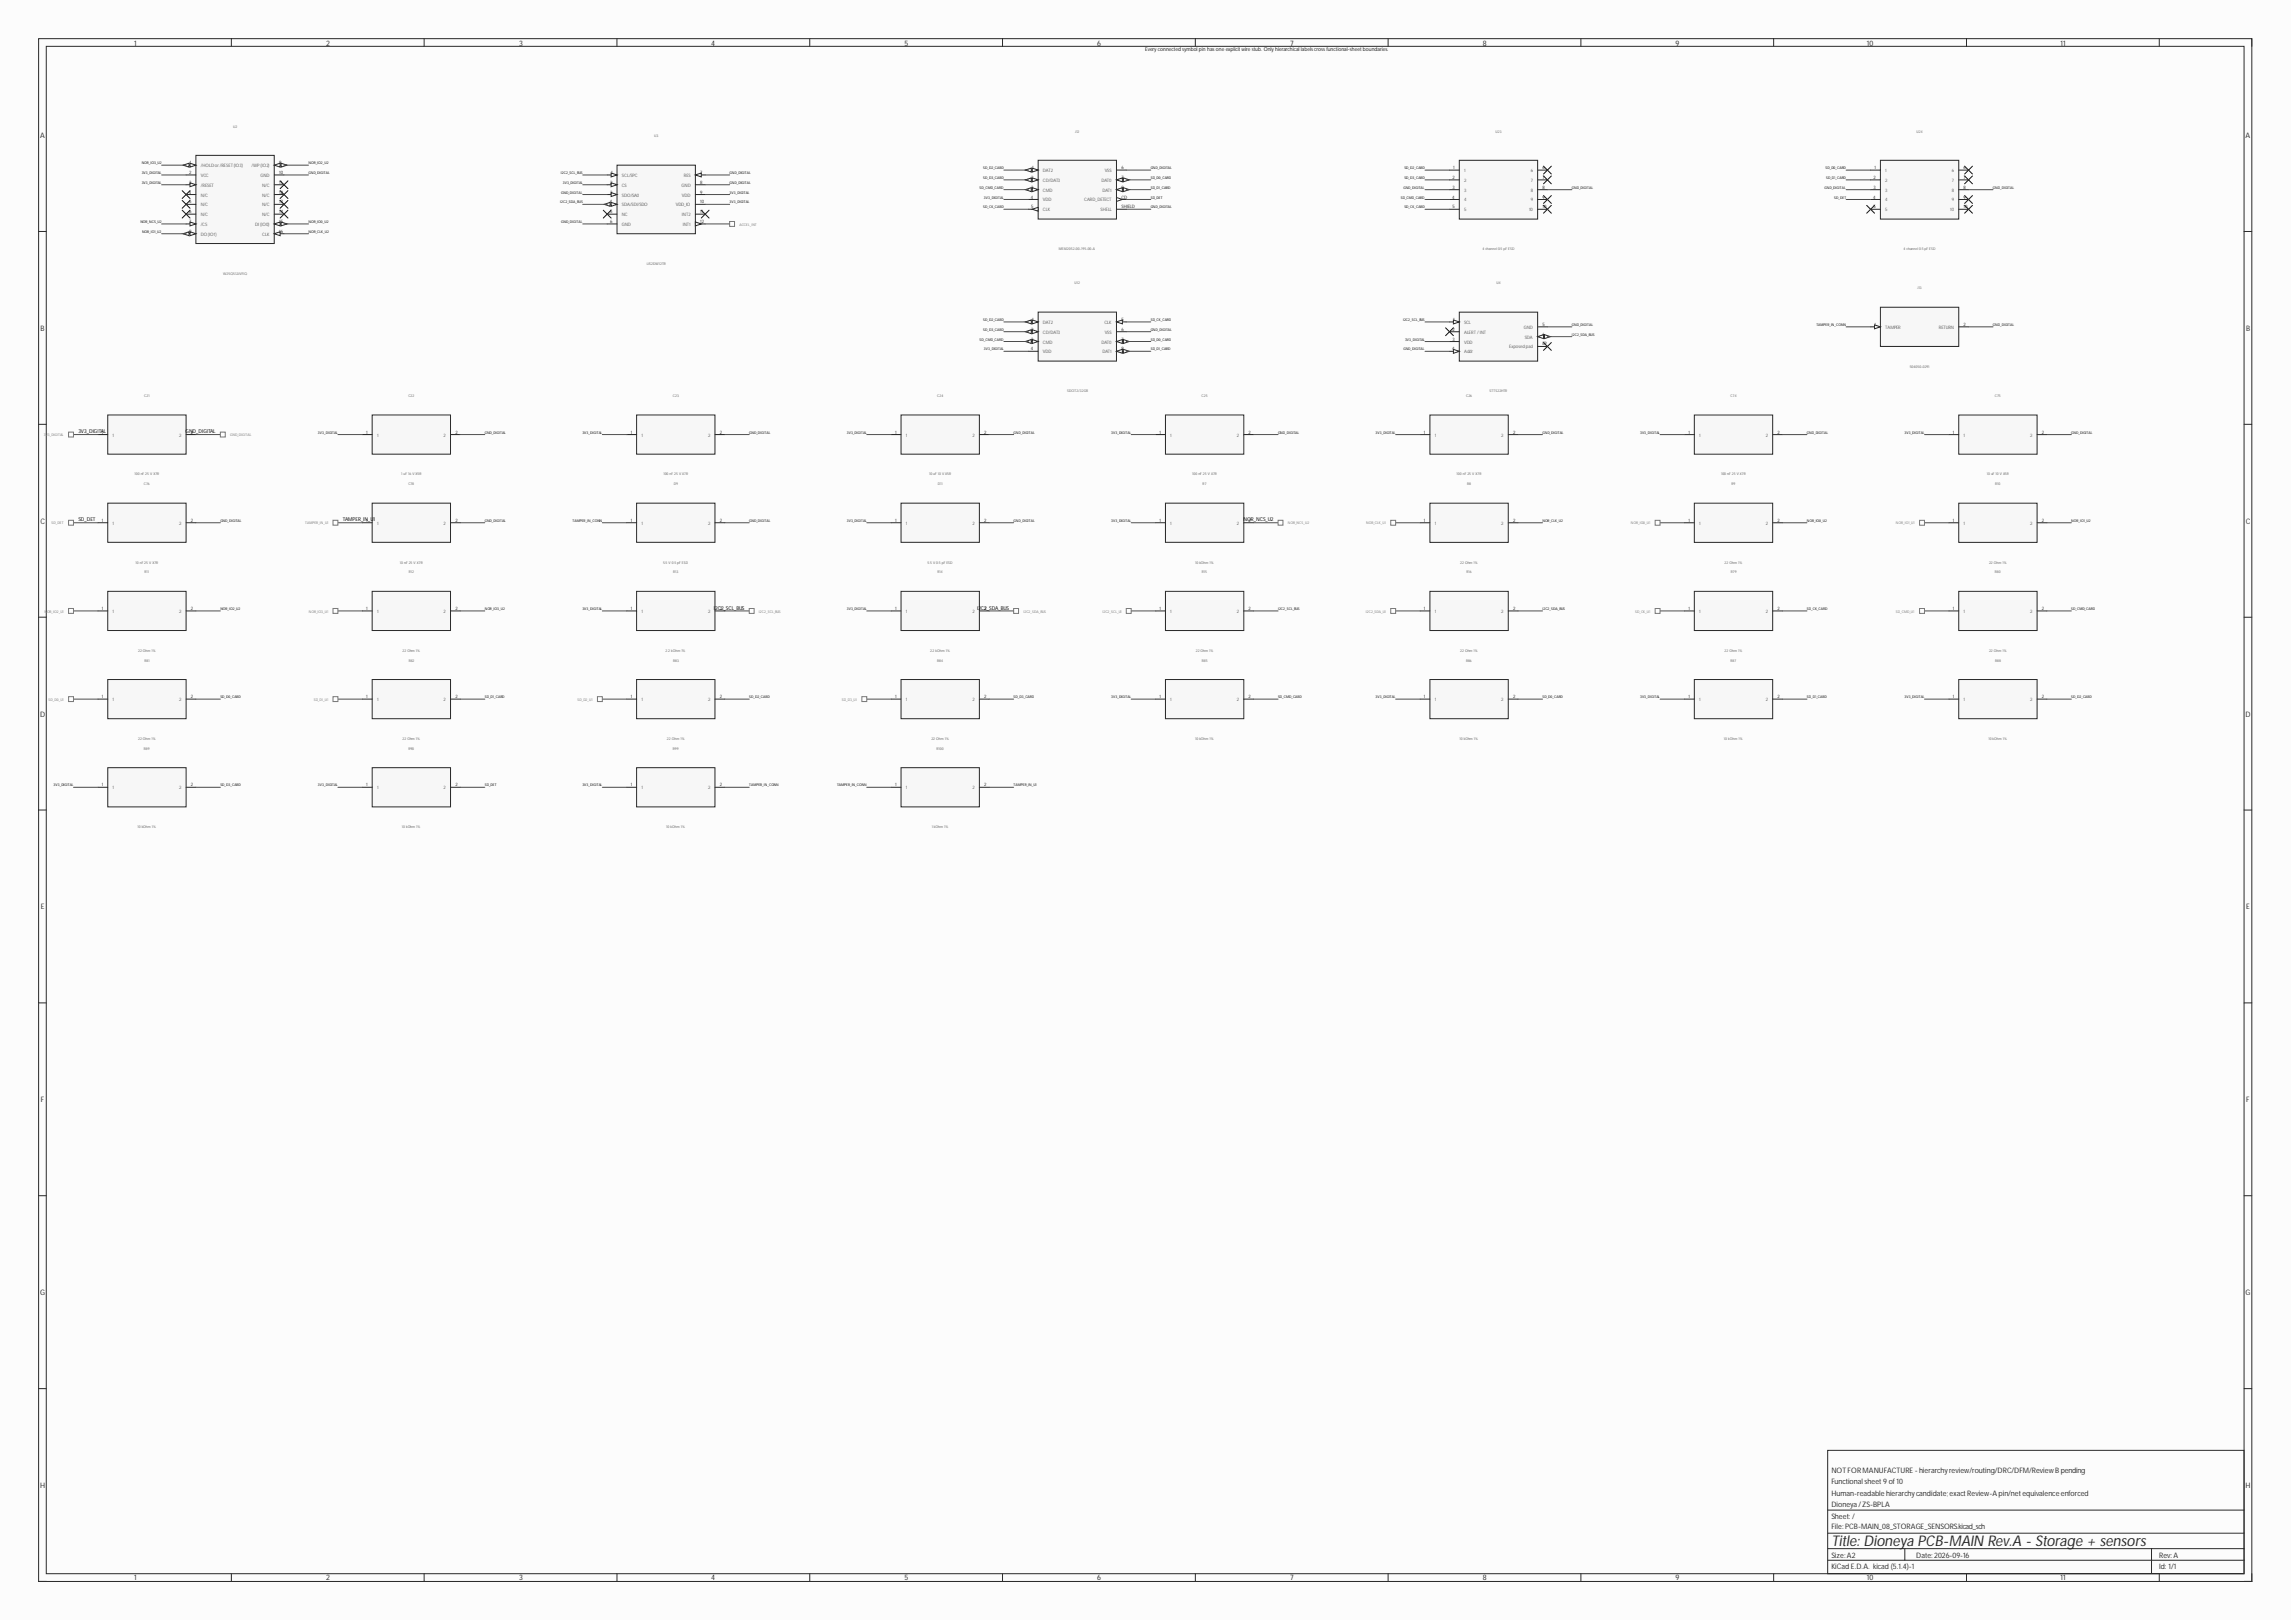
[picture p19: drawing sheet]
<svg xmlns="http://www.w3.org/2000/svg" width="594mm" height="420mm" viewBox="0 0 594 420" stroke-linecap="round" stroke-linejoin="round" font-family="sans-serif">
<defs><g id="words">
<text font-size="3.9" fill="#282828" x="474" y="400.3">Title: Dioneya PCB-MAIN Rev.A - Storage + sensors</text>
<g font-size="1.9" fill="#282828">
<text x="34.7" y="11.8">1</text>
<text x="84.4" y="11.8">2</text>
<text x="134.3" y="11.8">3</text>
<text x="184.1" y="11.8">4</text>
<text x="234.1" y="11.8">5</text>
<text x="284" y="11.8">6</text>
<text x="333.9" y="11.8">7</text>
<text x="383.8" y="11.8">8</text>
<text x="433.7" y="11.8">9</text>
<text x="483.2" y="11.8">10</text>
<text x="533.3" y="11.8">11</text>
<text x="10.4" y="35.8">A</text>
<text x="581.2" y="35.8">A</text>
<text x="10.5" y="85.7">B</text>
<text x="581.4" y="85.7">B</text>
<text x="10.5" y="135.6">C</text>
<text x="581.3" y="135.6">C</text>
<text x="10.4" y="185.6">D</text>
<text x="581.2" y="185.6">D</text>
<text x="10.6" y="235.4">E</text>
<text x="581.4" y="235.4">E</text>
<text x="10.6" y="285.4">F</text>
<text x="581.4" y="285.4">F</text>
<text x="10.4" y="335.3">G</text>
<text x="581.2" y="335.3">G</text>
<text x="474" y="381.3">NOT FORMANUFACTURE -hierarchyreview/routing/DRC/DFM/ReviewBpending</text>
<text x="10.4" y="385.2">H</text>
<text x="474" y="387.3">Human-readable hierarchycandidate;exactReview-A pin/netequivalenceenforced</text>
<text x="474" y="384.2">Functional sheet9of10</text>
<text x="581.2" y="385.2">H</text>
<text x="474" y="395.9">File:PCB-MAIN_08_STORAGE_SENSORS.kicad_sch</text>
<text x="474" y="393.3">Sheet: /</text>
<text x="474" y="390.2">Dioneya/ZS-BPLA</text>
<text x="474" y="406.1">KiCad E.D.A. kicad (5.1.4)-1</text>
<text x="474" y="403.3">Size:A2</text>
<text x="496" y="403.3">Date:2026-09-16</text>
<text x="558.8" y="403.3">Rev:A</text>
<text x="558.8" y="406.1">Id: 1/1</text>
<text x="34.7" y="409.2">1</text>
<text x="84.4" y="409.2">2</text>
<text x="134.3" y="409.2">3</text>
<text x="184.1" y="409.2">4</text>
<text x="234.1" y="409.2">5</text>
<text x="284" y="409.2">6</text>
<text x="333.9" y="409.2">7</text>
<text x="383.8" y="409.2">8</text>
<text x="433.7" y="409.2">9</text>
<text x="483.2" y="409.2">10</text>
<text x="533.3" y="409.2">11</text>
</g>
<text font-size="1.4" fill="#151515" x="296.4" y="13.3">Every connected symbol pin hasone explicit wire stub. Only hierarchical labelscrossfunctional-sheetboundaries.</text>
<g font-size="1.4">
<text x="20.3" y="112.2">3V3_DIGITAL</text>
<text x="48" y="112.2">GND_DIGITAL</text>
<text x="20.3" y="135">SD_DET</text>
<text x="88.7" y="135">TAMPER_IN_U1</text>
<text x="321.8" y="135">NOR_NCS_U2</text>
<text x="184.8" y="157.8">I</text>
<text x="185.1" y="157.8">2C2_SCL_BUS</text>
<text x="252.9" y="157.8">I2C2_SDA_BUS</text>
</g>
<g font-size="1.2" fill="#282828">
<text x="48.9" y="47.6">3</text>
<text x="48.9" y="45">2</text>
<text x="49.2" y="42.5">1</text>
<text x="72.2" y="47.6">11</text>
<text x="72.2" y="45">10</text>
<text x="72.2" y="42.5">9</text>
<text x="157.9" y="47.6">2</text>
<text x="158.2" y="45">1</text>
<text x="181.2" y="45">7</text>
<text x="181.2" y="47.6">8</text>
<text x="266.9" y="46.3">2</text>
<text x="267.2" y="43.8">1</text>
<text x="290.2" y="43.8">6</text>
<text x="290.2" y="46.3">7</text>
<text x="375.9" y="46.3">2</text>
<text x="376.1" y="43.8">1</text>
<text x="399.2" y="43.8">6</text>
<text x="399.2" y="46.3">7</text>
<text x="484.9" y="46.3">2</text>
<text x="485.1" y="43.8">1</text>
<text x="508.2" y="43.8">6</text>
<text x="508.2" y="46.3">7</text>
<text x="48.8" y="50.1">4</text>
<text x="48.9" y="52.7">5</text>
<text x="72.2" y="52.7">13</text>
<text x="72.2" y="50.1">12</text>
<text x="157.8" y="52.7">4</text>
<text x="157.9" y="50.1">3</text>
<text x="181.2" y="50.1">9</text>
<text x="181.2" y="52.7">10</text>
<text x="266.8" y="51.4">4</text>
<text x="266.9" y="48.9">3</text>
<text x="266.9" y="53.9">5</text>
<text x="290.2" y="48.9">8</text>
<text x="290.2" y="51.4">CD</text>
<text x="290.2" y="53.9">SHIELD</text>
<text x="375.8" y="51.4">4</text>
<text x="375.9" y="48.9">3</text>
<text x="375.9" y="53.9">5</text>
<text x="399.2" y="48.9">8</text>
<text x="399.2" y="51.4">9</text>
<text x="399.2" y="53.9">10</text>
<text x="484.8" y="51.4">4</text>
<text x="484.9" y="48.9">3</text>
<text x="484.9" y="53.9">5</text>
<text x="508.2" y="48.9">8</text>
<text x="508.2" y="51.4">9</text>
<text x="508.2" y="53.9">10</text>
<text x="48.9" y="55.2">6</text>
<text x="48.9" y="57.7">7</text>
<text x="72.2" y="55.2">14</text>
<text x="72.2" y="57.7">15</text>
<text x="157.9" y="55.2">5</text>
<text x="157.9" y="57.7">6</text>
<text x="181.2" y="55.2">11</text>
<text x="181.2" y="57.7">12</text>
<text x="48.9" y="60.3">8</text>
<text x="72.2" y="60.3">16</text>
<text x="267.2" y="83.1">1</text>
<text x="290.2" y="83.1">5</text>
<text x="376.1" y="83.1">1</text>
<text x="266.9" y="85.6">2</text>
<text x="266.9" y="88.2">3</text>
<text x="290.2" y="85.6">6</text>
<text x="290.2" y="88.2">7</text>
<text x="375.9" y="85.6">2</text>
<text x="375.9" y="88.2">3</text>
<text x="399.2" y="84.4">5</text>
<text x="399.2" y="86.9">6</text>
<text x="399.2" y="89.4">EP</text>
<text x="485.1" y="84.4">1</text>
<text x="508.2" y="84.4">2</text>
<text x="266.8" y="90.7">4</text>
<text x="290.2" y="90.7">8</text>
<text x="375.8" y="90.7">4</text>
<text x="26.4" y="112.3">1</text>
<text x="49.4" y="112.3">2</text>
<text x="94.8" y="112.3">1</text>
<text x="117.9" y="112.3">2</text>
<text x="163.2" y="112.3">1</text>
<text x="186.3" y="112.3">2</text>
<text x="231.7" y="112.3">1</text>
<text x="254.7" y="112.3">2</text>
<text x="300.1" y="112.3">1</text>
<text x="323.2" y="112.3">2</text>
<text x="368.5" y="112.3">1</text>
<text x="391.6" y="112.3">2</text>
<text x="437" y="112.3">1</text>
<text x="460" y="112.3">2</text>
<text x="505.4" y="112.3">1</text>
<text x="528.5" y="112.3">2</text>
<text x="26.4" y="135.1">1</text>
<text x="49.4" y="135.1">2</text>
<text x="94.8" y="135.1">1</text>
<text x="117.9" y="135.1">2</text>
<text x="163.2" y="135.1">1</text>
<text x="186.3" y="135.1">2</text>
<text x="231.7" y="135.1">1</text>
<text x="254.7" y="135.1">2</text>
<text x="300.1" y="135.1">1</text>
<text x="323.2" y="135.1">2</text>
<text x="368.5" y="135.1">1</text>
<text x="391.6" y="135.1">2</text>
<text x="437" y="135.1">1</text>
<text x="460" y="135.1">2</text>
<text x="505.4" y="135.1">1</text>
<text x="528.5" y="135.1">2</text>
<text x="26.4" y="157.9">1</text>
<text x="49.4" y="157.9">2</text>
<text x="94.8" y="157.9">1</text>
<text x="117.9" y="157.9">2</text>
<text x="163.2" y="157.9">1</text>
<text x="186.3" y="157.9">2</text>
<text x="231.7" y="157.9">1</text>
<text x="254.7" y="157.9">2</text>
<text x="300.1" y="157.9">1</text>
<text x="323.2" y="157.9">2</text>
<text x="368.5" y="157.9">1</text>
<text x="391.6" y="157.9">2</text>
<text x="437" y="157.9">1</text>
<text x="460" y="157.9">2</text>
<text x="505.4" y="157.9">1</text>
<text x="528.5" y="157.9">2</text>
<text x="26.4" y="180.7">1</text>
<text x="49.4" y="180.7">2</text>
<text x="94.8" y="180.7">1</text>
<text x="117.9" y="180.7">2</text>
<text x="163.2" y="180.7">1</text>
<text x="186.3" y="180.7">2</text>
<text x="231.7" y="180.7">1</text>
<text x="254.7" y="180.7">2</text>
<text x="300.1" y="180.7">1</text>
<text x="323.2" y="180.7">2</text>
<text x="368.5" y="180.7">1</text>
<text x="391.6" y="180.7">2</text>
<text x="437" y="180.7">1</text>
<text x="460" y="180.7">2</text>
<text x="505.4" y="180.7">1</text>
<text x="528.5" y="180.7">2</text>
<text x="26.4" y="203.6">1</text>
<text x="49.4" y="203.6">2</text>
<text x="94.8" y="203.6">1</text>
<text x="117.9" y="203.6">2</text>
<text x="163.2" y="203.6">1</text>
<text x="186.3" y="203.6">2</text>
<text x="231.7" y="203.6">1</text>
<text x="254.7" y="203.6">2</text>
</g>
<g font-size="1.2" fill="#5d5d5d">
<text x="52" y="45.8">VCC</text>
<text x="52" y="43.3">/HOLDor/RESET(IO3)</text>
<text x="65.1" y="43.3">/WP(IO2)</text>
<text x="67.4" y="45.8">GND</text>
<text x="161" y="45.8">SCL/SPC</text>
<text x="177" y="45.8">RES</text>
<text x="269.9" y="44.5">DAT2</text>
<text x="269.9" y="47.1">CD/DAT3</text>
<text x="285.1" y="47.1">DAT0</text>
<text x="285.9" y="44.5">VSS</text>
<text x="378.9" y="44.5">1</text>
<text x="378.9" y="47.1">2</text>
<text x="396.2" y="44.5">6</text>
<text x="396.2" y="47.1">7</text>
<text x="487.9" y="44.5">1</text>
<text x="487.9" y="47.1">2</text>
<text x="505.2" y="44.5">6</text>
<text x="505.2" y="47.1">7</text>
<text x="52" y="53.4">N/C</text>
<text x="52" y="50.9">N/C</text>
<text x="52" y="48.3">/RESET</text>
<text x="67.8" y="53.4">N/C</text>
<text x="67.8" y="50.9">N/C</text>
<text x="67.8" y="48.3">N/C</text>
<text x="161" y="48.3">CS</text>
<text x="161" y="50.9">SDO/SA0</text>
<text x="161" y="53.4">SDA/SDI/SDO</text>
<text x="174.9" y="53.4">VDD_IO</text>
<text x="176.4" y="48.3">GND</text>
<text x="176.5" y="50.9">VDD</text>
<text x="269.9" y="49.6">CMD</text>
<text x="269.9" y="52.2">VDD</text>
<text x="280.6" y="52.2">CARD_DETECT</text>
<text x="285.3" y="49.6">DAT1</text>
<text x="378.9" y="49.6">3</text>
<text x="378.9" y="52.2">4</text>
<text x="396.2" y="49.6">8</text>
<text x="396.2" y="52.2">9</text>
<text x="487.9" y="49.6">3</text>
<text x="487.9" y="52.2">4</text>
<text x="505.2" y="49.6">8</text>
<text x="505.2" y="52.2">9</text>
<text x="52" y="56">N/C</text>
<text x="52" y="58.5">/CS</text>
<text x="66.1" y="58.5">DI (IO0)</text>
<text x="67.8" y="56">N/C</text>
<text x="161" y="56">NC</text>
<text x="161" y="58.5">GND</text>
<text x="176.5" y="56">INT2</text>
<text x="176.8" y="58.5">INT1</text>
<text x="269.9" y="54.7">CLK</text>
<text x="284.8" y="54.7">SHELL</text>
<text x="378.9" y="54.7">5</text>
<text x="395.7" y="54.7">10</text>
<text x="487.9" y="54.7">5</text>
<text x="504.7" y="54.7">10</text>
<text x="52" y="61">DO(IO1)</text>
<text x="67.8" y="61">CLK</text>
<text x="269.9" y="83.9">DAT2</text>
<text x="285.8" y="83.9">CLK</text>
<text x="378.9" y="83.9">SCL</text>
<text x="269.9" y="86.4">CD/DAT3</text>
<text x="269.9" y="88.9">CMD</text>
<text x="285.1" y="88.9">DAT0</text>
<text x="285.9" y="86.4">VSS</text>
<text x="378.9" y="86.4">ALERT /INT</text>
<text x="378.9" y="88.9">VDD</text>
<text x="394.4" y="85.1">GND</text>
<text x="394.6" y="87.7">SDA</text>
<text x="487.9" y="85.1">TAMPER</text>
<text x="501.8" y="85.1">RETURN</text>
<text x="269.9" y="91.5">VDD</text>
<text x="285.3" y="91.5">DAT1</text>
<text x="378.9" y="91.5">Addr</text>
<text x="390.6" y="90.2">Exposedpad</text>
<text x="29.1" y="113">1</text>
<text x="46.4" y="113">2</text>
<text x="97.6" y="113">1</text>
<text x="114.8" y="113">2</text>
<text x="166" y="113">1</text>
<text x="183.3" y="113">2</text>
<text x="234.5" y="113">1</text>
<text x="251.7" y="113">2</text>
<text x="302.9" y="113">1</text>
<text x="320.1" y="113">2</text>
<text x="371.3" y="113">1</text>
<text x="388.6" y="113">2</text>
<text x="439.8" y="113">1</text>
<text x="457" y="113">2</text>
<text x="508.2" y="113">1</text>
<text x="525.4" y="113">2</text>
<text x="29.1" y="135.8">1</text>
<text x="46.4" y="135.8">2</text>
<text x="97.6" y="135.8">1</text>
<text x="114.8" y="135.8">2</text>
<text x="166" y="135.8">1</text>
<text x="183.3" y="135.8">2</text>
<text x="234.5" y="135.8">1</text>
<text x="251.7" y="135.8">2</text>
<text x="302.9" y="135.8">1</text>
<text x="320.1" y="135.8">2</text>
<text x="371.3" y="135.8">1</text>
<text x="388.6" y="135.8">2</text>
<text x="439.8" y="135.8">1</text>
<text x="457" y="135.8">2</text>
<text x="508.2" y="135.8">1</text>
<text x="525.4" y="135.8">2</text>
<text x="29.1" y="158.7">1</text>
<text x="46.4" y="158.7">2</text>
<text x="97.6" y="158.7">1</text>
<text x="114.8" y="158.7">2</text>
<text x="166" y="158.7">1</text>
<text x="183.3" y="158.7">2</text>
<text x="234.5" y="158.7">1</text>
<text x="251.7" y="158.7">2</text>
<text x="302.9" y="158.7">1</text>
<text x="320.1" y="158.7">2</text>
<text x="371.3" y="158.7">1</text>
<text x="388.6" y="158.7">2</text>
<text x="439.8" y="158.7">1</text>
<text x="457" y="158.7">2</text>
<text x="508.2" y="158.7">1</text>
<text x="525.4" y="158.7">2</text>
<text x="29.1" y="181.5">1</text>
<text x="46.4" y="181.5">2</text>
<text x="97.6" y="181.5">1</text>
<text x="114.8" y="181.5">2</text>
<text x="166" y="181.5">1</text>
<text x="183.3" y="181.5">2</text>
<text x="234.5" y="181.5">1</text>
<text x="251.7" y="181.5">2</text>
<text x="302.9" y="181.5">1</text>
<text x="320.1" y="181.5">2</text>
<text x="371.3" y="181.5">1</text>
<text x="388.6" y="181.5">2</text>
<text x="439.8" y="181.5">1</text>
<text x="457" y="181.5">2</text>
<text x="508.2" y="181.5">1</text>
<text x="525.4" y="181.5">2</text>
<text x="29.1" y="204.3">1</text>
<text x="46.4" y="204.3">2</text>
<text x="97.6" y="204.3">1</text>
<text x="114.8" y="204.3">2</text>
<text x="166" y="204.3">1</text>
<text x="183.3" y="204.3">2</text>
<text x="234.5" y="204.3">1</text>
<text x="251.7" y="204.3">2</text>
</g>
<g font-size=".9" fill="#5d5d5d">
<text x="60.3" y="33">U2</text>
<text x="169.3" y="35.6">U3</text>
<text x="278.3" y="34.3">J12</text>
<text x="387" y="34.3">U23</text>
<text x="496" y="34.3">U24</text>
<text x="274.1" y="64.7">MEM2052-00-195-00-A</text>
<text x="383.7" y="64.7">4 channel 0.5 pF ESD</text>
<text x="492.7" y="64.7">4 channel 0.5 pF ESD</text>
<text x="57.8" y="71.1">W25Q512JVFIQ</text>
<text x="167.4" y="68.6">LIS2DW12TR</text>
<text x="278.1" y="73.6">U12</text>
<text x="387.3" y="73.6">U4</text>
<text x="496.3" y="74.9">J13</text>
<text x="494.3" y="95.2">504050-0291</text>
<text x="276.2" y="101.5">SDCIT2/32GB</text>
<text x="385.5" y="101.5">STTS22HTR</text>
<text x="37.3" y="102.8">C21</text>
<text x="105.7" y="102.8">C22</text>
<text x="174.1" y="102.8">C23</text>
<text x="242.6" y="102.8">C24</text>
<text x="311" y="102.8">C25</text>
<text x="379.4" y="102.8">C26</text>
<text x="447.9" y="102.8">C74</text>
<text x="516.3" y="102.8">C75</text>
<text x="34.8" y="123.1">100 nF 25 V X7R</text>
<text x="37.3" y="125.6">C76</text>
<text x="103.8" y="123.1">1 uF 16 V X5R</text>
<text x="105.7" y="125.6">C78</text>
<text x="171.7" y="123.1">100 nF 25 V X7R</text>
<text x="174.4" y="125.6">D9</text>
<text x="240.5" y="123.1">10 uF 10 V X5R</text>
<text x="242.7" y="125.6">D11</text>
<text x="308.6" y="123.1">100 nF 25 V X7R</text>
<text x="311.3" y="125.6">R7</text>
<text x="377" y="123.1">100 nF 25 V X7R</text>
<text x="379.7" y="125.6">R8</text>
<text x="445.4" y="123.1">100 nF 25 V X7R</text>
<text x="448.1" y="125.6">R9</text>
<text x="514.2" y="123.1">10 uF 10 V X5R</text>
<text x="516.4" y="125.6">R10</text>
<text x="35.1" y="145.9">10 nF 25 V X7R</text>
<text x="37.4" y="148.4">R11</text>
<text x="103.5" y="145.9">10 nF 25 V X7R</text>
<text x="105.8" y="148.4">R12</text>
<text x="171.6" y="145.9">5.5 V 0.5 pF ESD</text>
<text x="174.2" y="148.4">R13</text>
<text x="240" y="145.9">5.5 V 0.5 pF ESD</text>
<text x="242.7" y="148.4">R14</text>
<text x="309.3" y="145.9">10 kOhm 1%</text>
<text x="311.1" y="148.4">R15</text>
<text x="377.9" y="145.9">22 Ohm 1%</text>
<text x="379.5" y="148.4">R16</text>
<text x="446.4" y="145.9">22 Ohm 1%</text>
<text x="448" y="148.4">R79</text>
<text x="514.8" y="145.9">22 Ohm 1%</text>
<text x="516.3" y="148.4">R80</text>
<text x="35.7" y="168.7">22 Ohm 1%</text>
<text x="37.4" y="171.3">R81</text>
<text x="104.2" y="168.7">22 Ohm 1%</text>
<text x="105.8" y="171.3">R82</text>
<text x="172.3" y="168.7">2.2 kOhm 1%</text>
<text x="174.2" y="171.3">R83</text>
<text x="240.7" y="168.7">2.2 kOhm 1%</text>
<text x="242.6" y="171.3">R84</text>
<text x="309.5" y="168.7">22 Ohm 1%</text>
<text x="311.1" y="171.3">R85</text>
<text x="377.9" y="168.7">22 Ohm 1%</text>
<text x="379.4" y="171.3">R86</text>
<text x="446.4" y="168.7">22 Ohm 1%</text>
<text x="447.9" y="171.3">R87</text>
<text x="514.8" y="168.7">22 Ohm 1%</text>
<text x="516.4" y="171.3">R88</text>
<text x="35.7" y="191.6">22 Ohm 1%</text>
<text x="104.2" y="191.6">22 Ohm 1%</text>
<text x="172.6" y="191.6">22 Ohm 1%</text>
<text x="241" y="191.6">22 Ohm 1%</text>
<text x="309.3" y="191.6">10 kOhm 1%</text>
<text x="377.8" y="191.6">10 kOhm 1%</text>
<text x="446.2" y="191.6">10 kOhm 1%</text>
<text x="514.6" y="191.6">10 kOhm 1%</text>
<text x="37.3" y="194.1">R89</text>
<text x="105.7" y="194.1">R90</text>
<text x="174.1" y="194.1">R99</text>
<text x="242.4" y="194.1">R100</text>
<text x="35.6" y="214.4">10 kOhm 1%</text>
<text x="104" y="214.4">10 kOhm 1%</text>
<text x="172.4" y="214.4">10 kOhm 1%</text>
<text x="241.1" y="214.4">1 kOhm 1%</text>
</g>
<g font-size=".9">
<text x="36.7" y="42.5">NOR_IO3_U2</text>
<text x="36.7" y="45">3V3_DIGITAL</text>
<text x="36.7" y="47.6">3V3_DIGITAL</text>
<text x="79.8" y="42.5">NOR_IO2_U2</text>
<text x="79.8" y="45">GND_DIGITAL</text>
<text x="145.2" y="45">I2C2_SCL_BUS</text>
<text x="145.7" y="47.6">3V3_DIGITAL</text>
<text x="188.8" y="45">GND_DIGITAL</text>
<text x="188.8" y="47.6">GND_DIGITAL</text>
<text x="254.5" y="43.8">SD_D2_CARD</text>
<text x="254.5" y="46.3">SD_D3_CARD</text>
<text x="297.8" y="43.8">GND_DIGITAL</text>
<text x="297.8" y="46.3">SD_D0_CARD</text>
<text x="363.5" y="43.8">SD_D2_CARD</text>
<text x="363.5" y="46.3">SD_D3_CARD</text>
<text x="472.5" y="43.8">SD_D0_CARD</text>
<text x="472.6" y="46.3">SD_D1_CARD</text>
<text x="145" y="52.7">I2C2_SDA_BUS</text>
<text x="145.2" y="50.1">GND_DIGITAL</text>
<text x="188.8" y="50.1">3V3_DIGITAL</text>
<text x="188.8" y="52.7">3V3_DIGITAL</text>
<text x="253.6" y="48.9">SD_CMD_CARD</text>
<text x="254.5" y="53.9">SD_CK_CARD</text>
<text x="254.7" y="51.4">3V3_DIGITAL</text>
<text x="297.8" y="48.9">SD_D1_CARD</text>
<text x="297.8" y="51.4">SD_DET</text>
<text x="297.8" y="53.9">GND_DIGITAL</text>
<text x="362.5" y="51.4">SD_CMD_CARD</text>
<text x="363.2" y="48.9">GND_DIGITAL</text>
<text x="363.5" y="53.9">SD_CK_CARD</text>
<text x="406.8" y="48.9">GND_DIGITAL</text>
<text x="472.2" y="48.9">GND_DIGITAL</text>
<text x="474.7" y="51.4">SD_DET</text>
<text x="515.8" y="48.9">GND_DIGITAL</text>
<text x="36.3" y="57.7">NOR_NCS_U2</text>
<text x="79.8" y="57.7">NOR_IO0_U2</text>
<text x="145.2" y="57.7">GND_DIGITAL</text>
<text x="36.8" y="60.3">NOR_IO1_U2</text>
<text x="79.8" y="60.3">NOR_CLK_U2</text>
<text x="254.5" y="83.1">SD_D2_CARD</text>
<text x="297.8" y="83.1">SD_CK_CARD</text>
<text x="363.1" y="83.1">I2C2_SCL_BUS</text>
<text x="253.6" y="88.2">SD_CMD_CARD</text>
<text x="254.5" y="85.6">SD_D3_CARD</text>
<text x="297.8" y="85.6">GND_DIGITAL</text>
<text x="297.8" y="88.2">SD_D0_CARD</text>
<text x="363.6" y="88.2">3V3_DIGITAL</text>
<text x="406.8" y="84.4">GND_DIGITAL</text>
<text x="406.8" y="86.9">I2C2_SDA_BUS</text>
<text x="470.1" y="84.4">TAMPER_IN_CONN</text>
<text x="515.8" y="84.4">GND_DIGITAL</text>
<text x="254.7" y="90.7">3V3_DIGITAL</text>
<text x="297.8" y="90.7">SD_D1_CARD</text>
<text x="363.2" y="90.7">GND_DIGITAL</text>
<text x="82.3" y="112.3">3V3_DIGITAL</text>
<text x="125.5" y="112.3">GND_DIGITAL</text>
<text x="150.7" y="112.3">3V3_DIGITAL</text>
<text x="193.9" y="112.3">GND_DIGITAL</text>
<text x="219.2" y="112.3">3V3_DIGITAL</text>
<text x="262.3" y="112.3">GND_DIGITAL</text>
<text x="287.6" y="112.3">3V3_DIGITAL</text>
<text x="330.8" y="112.3">GND_DIGITAL</text>
<text x="356" y="112.3">3V3_DIGITAL</text>
<text x="399.2" y="112.3">GND_DIGITAL</text>
<text x="424.5" y="112.3">3V3_DIGITAL</text>
<text x="467.6" y="112.3">GND_DIGITAL</text>
<text x="492.9" y="112.3">3V3_DIGITAL</text>
<text x="536.1" y="112.3">GND_DIGITAL</text>
<text x="57" y="135.1">GND_DIGITAL</text>
<text x="125.5" y="135.1">GND_DIGITAL</text>
<text x="148.2" y="135.1">TAMPER_IN_CONN</text>
<text x="193.9" y="135.1">GND_DIGITAL</text>
<text x="219.2" y="135.1">3V3_DIGITAL</text>
<text x="262.3" y="135.1">GND_DIGITAL</text>
<text x="287.6" y="135.1">3V3_DIGITAL</text>
<text x="399.2" y="135.1">NOR_CLK_U2</text>
<text x="467.6" y="135.1">NOR_IO0_U2</text>
<text x="536.1" y="135.1">NOR_IO1_U2</text>
<text x="57" y="157.9">NOR_IO2_U2</text>
<text x="125.5" y="157.9">NOR_IO3_U2</text>
<text x="150.7" y="157.9">3V3_DIGITAL</text>
<text x="219.2" y="157.9">3V3_DIGITAL</text>
<text x="330.8" y="157.9">I2C2_SCL_BUS</text>
<text x="399.2" y="157.9">I2C2_SDA_BUS</text>
<text x="467.6" y="157.9">SD_CK_CARD</text>
<text x="536.1" y="157.9">SD_CMD_CARD</text>
<text x="57" y="180.7">SD_D0_CARD</text>
<text x="125.5" y="180.7">SD_D1_CARD</text>
<text x="193.9" y="180.7">SD_D2_CARD</text>
<text x="262.3" y="180.7">SD_D3_CARD</text>
<text x="287.6" y="180.7">3V3_DIGITAL</text>
<text x="330.8" y="180.7">SD_CMD_CARD</text>
<text x="356" y="180.7">3V3_DIGITAL</text>
<text x="399.2" y="180.7">SD_D0_CARD</text>
<text x="424.5" y="180.7">3V3_DIGITAL</text>
<text x="467.6" y="180.7">SD_D1_CARD</text>
<text x="492.9" y="180.7">3V3_DIGITAL</text>
<text x="536.1" y="180.7">SD_D2_CARD</text>
<text x="13.9" y="203.6">3V3_DIGITAL</text>
<text x="57" y="203.6">SD_D3_CARD</text>
<text x="82.3" y="203.6">3V3_DIGITAL</text>
<text x="125.5" y="203.6">SD_DET</text>
<text x="150.7" y="203.6">3V3_DIGITAL</text>
<text x="193.9" y="203.6">TAMPER_IN_CONN</text>
<text x="216.6" y="203.6">TAMPER_IN_CONN</text>
<text x="262.3" y="203.6">TAMPER_IN_U1</text>
</g>
<g font-size=".9" fill="#767676">
<text x="191.4" y="58.4">ACCEL_INT</text>
<text x="11.3" y="112.9">3V3_DIGITAL</text>
<text x="59.6" y="112.9">GND_DIGITAL</text>
<text x="13.3" y="135.8">SD_DET</text>
<text x="79" y="135.8">TAMPER_IN_U1</text>
<text x="333.3" y="135.8">NOR_NCS_U2</text>
<text x="353.6" y="135.8">NOR_CLK_U1</text>
<text x="422.1" y="135.8">NOR_IO0_U1</text>
<text x="490.7" y="135.8">NOR_IO1_U1</text>
<text x="11.5" y="158.6">N</text>
<text x="12.2" y="158.6">OR_IO2_U1</text>
<text x="79.9" y="158.6">NOR_IO3_U1</text>
<text x="196.4" y="158.6">I2C2_SCL_BUS</text>
<text x="264.9" y="158.6">I2C2_SDA_BUS</text>
<text x="285.3" y="158.6">I2C2_SCL_U1</text>
<text x="353.5" y="158.6">I2C2_SDA_U1</text>
<text x="423.2" y="158.6">SD_CK_U1</text>
<text x="490.7" y="158.6">SD_CMD_U1</text>
<text x="12.6" y="181.4">SD_D0_U1</text>
<text x="81.2" y="181.4">SD_D1_U1</text>
<text x="149.5" y="181.4">SD_D2_U1</text>
<text x="217.9" y="181.4">SD_D3_U1</text>
</g>
</g></defs>
<g fill="#fcfcfc">
<path d="M0 0h592.8v419.4h-592.8z" fill-rule="evenodd"/>
<path d="M0 0h592.8v419.4h-592.8z" fill-rule="evenodd"/>
</g>
<g fill="none" stroke="#282828" stroke-width=".26">
<path d="M10 10h572.8v399.4h-572.8zM12 12h568.8v395.4h-568.8zM59.9 10v2M109.8 10v2M159.7 10v2M209.6 10v2M259.5 10v2M309.4 10v2M359.3 10v2M409.2 10v2M459.1 10v2M509 10v2"/>
<path d="M558.9 10v2M582.8 10v2M10 59.9h2M580.8 59.9h2M10 109.8h2M580.8 109.8h2M10 159.8h2M580.8 159.8h2M10 209.7h2M580.8 209.7h2M10 259.6h2M580.8 259.6h2"/>
<path d="M10 309.5h2M580.8 309.5h2M10 359.5h2M580.8 359.5h2M473 375.5h107.8v31.9h-107.8zM473 396.9h107.8M473 390.9h107.8M10 409.4h2M59.9 407.4v2M109.8 407.4v2M159.7 407.4v2M209.6 407.4v2"/>
<path d="M259.5 407.4v2M309.4 407.4v2M359.3 407.4v2M409.2 407.4v2M459.1 407.4v2M473 403.9h107.8M473 400.9h107.8M493 400.9v3M509 407.4v2M556.8 400.9v6.5M558.9 407.4v2M582.8 407.4v2h-2"/>
</g>
<path d="M27.9 107.4h20.3v10.2h-20.3z" fill-rule="evenodd" fill="#f7f7f7"/>
<path d="M25.4 112.5h2.5M27.9 107.4h20.3v10.2h-20.3zM48.2 112.5h2.5" fill="none" stroke="#282828" stroke-width=".26"/>
<path d="M96.3 107.4h20.3v10.2h-20.3z" fill-rule="evenodd" fill="#f7f7f7"/>
<path d="M93.8 112.5h2.5M96.3 107.4h20.3v10.2h-20.3zM116.6 112.5h2.5" fill="none" stroke="#282828" stroke-width=".26"/>
<path d="M164.8 107.4h20.2v10.2h-20.2z" fill-rule="evenodd" fill="#f7f7f7"/>
<path d="M162.2 112.5h2.6M164.8 107.4h20.2v10.2h-20.2zM185 112.5h2.6" fill="none" stroke="#282828" stroke-width=".26"/>
<path d="M233.2 107.4h20.3v10.2h-20.3z" fill-rule="evenodd" fill="#f7f7f7"/>
<path d="M230.7 112.5h2.5M233.2 107.4h20.3v10.2h-20.3zM253.5 112.5h2.5" fill="none" stroke="#282828" stroke-width=".26"/>
<path d="M301.6 107.4h20.3v10.2h-20.3z" fill-rule="evenodd" fill="#f7f7f7"/>
<path d="M299.1 112.5h2.5M301.6 107.4h20.3v10.2h-20.3zM321.9 112.5h2.5" fill="none" stroke="#282828" stroke-width=".26"/>
<path d="M370.1 107.4h20.3v10.2h-20.3z" fill-rule="evenodd" fill="#f7f7f7"/>
<path d="M367.5 112.5h2.6M370.1 107.4h20.3v10.2h-20.3zM390.4 112.5h2.5" fill="none" stroke="#282828" stroke-width=".26"/>
<path d="M438.5 107.4h20.3v10.2h-20.3z" fill-rule="evenodd" fill="#f7f7f7"/>
<path d="M436 112.5h2.5M438.5 107.4h20.3v10.2h-20.3zM458.8 112.5h2.5" fill="none" stroke="#282828" stroke-width=".26"/>
<path d="M507 107.4h20.2v10.2h-20.2z" fill-rule="evenodd" fill="#f7f7f7"/>
<path d="M504.4 112.5h2.6M507 107.4h20.2v10.2h-20.2zM527.2 112.5h2.6" fill="none" stroke="#282828" stroke-width=".26"/>
<path d="M27.9 130.3h20.3v10.1h-20.3z" fill-rule="evenodd" fill="#f7f7f7"/>
<path d="M25.4 135.3h2.5M27.9 130.3h20.3v10.1h-20.3zM48.2 135.3h2.5" fill="none" stroke="#282828" stroke-width=".26"/>
<path d="M96.3 130.3h20.3v10.1h-20.3z" fill-rule="evenodd" fill="#f7f7f7"/>
<path d="M93.8 135.3h2.5M96.3 130.3h20.3v10.1h-20.3zM116.6 135.3h2.5" fill="none" stroke="#282828" stroke-width=".26"/>
<path d="M164.8 130.3h20.2v10.1h-20.2z" fill-rule="evenodd" fill="#f7f7f7"/>
<path d="M162.2 135.3h2.6M164.8 130.3h20.2v10.1h-20.2zM185 135.3h2.6" fill="none" stroke="#282828" stroke-width=".26"/>
<path d="M233.2 130.3h20.3v10.1h-20.3z" fill-rule="evenodd" fill="#f7f7f7"/>
<path d="M230.7 135.3h2.5M233.2 130.3h20.3v10.1h-20.3zM253.5 135.3h2.5" fill="none" stroke="#282828" stroke-width=".26"/>
<path d="M268.7 41.5h20.3v15.2h-20.3z" fill-rule="evenodd" fill="#f7f7f7"/>
<path d="M266.2 44h2.5M268.7 41.5h20.3v15.2h-20.3z" fill="none" stroke="#282828" stroke-width=".26"/>
<path d="M267.2 43.5l1.5 .5-1.5 .5z" fill="#fbfbfb"/>
<path d="M267.2 43.5l1.5 .5-1.5 .5z" fill="none" stroke="#282828" stroke-width=".26"/>
<path d="M265.4 44l1.5-.5v1z" fill="#fbfbfb"/>
<path d="M265.4 44l1.5-.5v1zM266.2 46.6h2.5" fill="none" stroke="#282828" stroke-width=".26"/>
<path d="M267.2 46.1l1.5 .5-1.5 .5z" fill="#fbfbfb"/>
<path d="M267.2 46.1l1.5 .5-1.5 .5z" fill="none" stroke="#282828" stroke-width=".26"/>
<path d="M265.4 46.6l1.5-.5v1z" fill="#fbfbfb"/>
<path d="M265.4 46.6l1.5-.5v1zM266.2 49.1h2.5" fill="none" stroke="#282828" stroke-width=".26"/>
<path d="M267.2 48.6l1.5 .5-1.5 .5z" fill="#fbfbfb"/>
<path d="M267.2 48.6l1.5 .5-1.5 .5z" fill="none" stroke="#282828" stroke-width=".26"/>
<path d="M265.4 49.1l1.5-.5v1z" fill="#fbfbfb"/>
<path d="M265.4 49.1l1.5-.5v1zM266.2 51.6h2.5M266.2 54.2h2.5" fill="none" stroke="#282828" stroke-width=".26"/>
<path d="M267.2 54.2l1.5-.5v1z" fill="#fbfbfb"/>
<path d="M267.2 54.2l1.5-.5v1zM289 44h2.5M289 46.6h2.5" fill="none" stroke="#282828" stroke-width=".26"/>
<path d="M289 46.6l1.5-.5v1z" fill="#fbfbfb"/>
<path d="M289 46.6l1.5-.5v1z" fill="none" stroke="#282828" stroke-width=".26"/>
<path d="M290.7 46.1l1.6 .5-1.6 .5z" fill="#fbfbfb"/>
<path d="M289 49.1h2.5M290.7 46.1l1.6 .5-1.6 .5z" fill="none" stroke="#282828" stroke-width=".26"/>
<path d="M289 49.1l1.5-.5v1z" fill="#fbfbfb"/>
<path d="M289 49.1l1.5-.5v1z" fill="none" stroke="#282828" stroke-width=".26"/>
<path d="M290.7 48.6l1.6 .5-1.6 .5z" fill="#fbfbfb"/>
<path d="M289 51.6h2.5M290.7 48.6l1.6 .5-1.6 .5z" fill="none" stroke="#282828" stroke-width=".26"/>
<path d="M289 51.1l1.5 .5-1.5 .5z" fill="#fbfbfb"/>
<path d="M289 51.1l1.5 .5-1.5 .5zM289 54.2h2.5" fill="none" stroke="#282828" stroke-width=".26"/>
<path d="M486.7 79.5h20.3v10.2h-20.3z" fill-rule="evenodd" fill="#f7f7f7"/>
<path d="M486.7 79.5h20.3v10.2h-20.3zM484.1 84.6h2.6" fill="none" stroke="#282828" stroke-width=".26"/>
<path d="M485.2 84.1l1.5 .5-1.5 .5z" fill="#fbfbfb"/>
<path d="M485.2 84.1l1.5 .5-1.5 .5zM507 84.6h2.5" fill="none" stroke="#282828" stroke-width=".26"/>
<path d="M301.6 130.3h20.3v10.1h-20.3z" fill-rule="evenodd" fill="#f7f7f7"/>
<path d="M299.1 135.3h2.5M301.6 130.3h20.3v10.1h-20.3zM321.9 135.3h2.5" fill="none" stroke="#282828" stroke-width=".26"/>
<path d="M370.1 130.3h20.3v10.1h-20.3z" fill-rule="evenodd" fill="#f7f7f7"/>
<path d="M367.5 135.3h2.6M370.1 130.3h20.3v10.1h-20.3zM390.4 135.3h2.5" fill="none" stroke="#282828" stroke-width=".26"/>
<path d="M438.5 130.3h20.3v10.1h-20.3z" fill-rule="evenodd" fill="#f7f7f7"/>
<path d="M436 135.3h2.5M438.5 130.3h20.3v10.1h-20.3zM458.8 135.3h2.5" fill="none" stroke="#282828" stroke-width=".26"/>
<path d="M507 130.3h20.2v10.1h-20.2z" fill-rule="evenodd" fill="#f7f7f7"/>
<path d="M504.4 135.3h2.6M507 130.3h20.2v10.1h-20.2zM527.2 135.3h2.6" fill="none" stroke="#282828" stroke-width=".26"/>
<path d="M27.9 153.1h20.3v10.1h-20.3z" fill-rule="evenodd" fill="#f7f7f7"/>
<path d="M25.4 158.2h2.5M27.9 153.1h20.3v10.1h-20.3zM48.2 158.2h2.5" fill="none" stroke="#282828" stroke-width=".26"/>
<path d="M96.3 153.1h20.3v10.1h-20.3z" fill-rule="evenodd" fill="#f7f7f7"/>
<path d="M93.8 158.2h2.5M96.3 153.1h20.3v10.1h-20.3zM116.6 158.2h2.5" fill="none" stroke="#282828" stroke-width=".26"/>
<path d="M164.8 153.1h20.2v10.1h-20.2z" fill-rule="evenodd" fill="#f7f7f7"/>
<path d="M162.2 158.2h2.6M164.8 153.1h20.2v10.1h-20.2zM185 158.2h2.6" fill="none" stroke="#282828" stroke-width=".26"/>
<path d="M233.2 153.1h20.3v10.1h-20.3z" fill-rule="evenodd" fill="#f7f7f7"/>
<path d="M230.7 158.2h2.5M233.2 153.1h20.3v10.1h-20.3zM253.5 158.2h2.5" fill="none" stroke="#282828" stroke-width=".26"/>
<path d="M301.6 153.1h20.3v10.1h-20.3z" fill-rule="evenodd" fill="#f7f7f7"/>
<path d="M299.1 158.2h2.5M301.6 153.1h20.3v10.1h-20.3zM321.9 158.2h2.5" fill="none" stroke="#282828" stroke-width=".26"/>
<path d="M370.1 153.1h20.3v10.1h-20.3z" fill-rule="evenodd" fill="#f7f7f7"/>
<path d="M367.5 158.2h2.6M370.1 153.1h20.3v10.1h-20.3zM390.4 158.2h2.5" fill="none" stroke="#282828" stroke-width=".26"/>
<path d="M438.5 153.1h20.3v10.1h-20.3z" fill-rule="evenodd" fill="#f7f7f7"/>
<path d="M436 158.2h2.5M438.5 153.1h20.3v10.1h-20.3zM458.8 158.2h2.5" fill="none" stroke="#282828" stroke-width=".26"/>
<path d="M507 153.1h20.2v10.1h-20.2z" fill-rule="evenodd" fill="#f7f7f7"/>
<path d="M504.4 158.2h2.6M507 153.1h20.2v10.1h-20.2zM527.2 158.2h2.6" fill="none" stroke="#282828" stroke-width=".26"/>
<path d="M27.9 175.9h20.3v10.2h-20.3z" fill-rule="evenodd" fill="#f7f7f7"/>
<path d="M27.9 175.9h20.3v10.2h-20.3zM25.4 181h2.5M48.2 181h2.5" fill="none" stroke="#282828" stroke-width=".26"/>
<path d="M96.3 175.9h20.3v10.2h-20.3z" fill-rule="evenodd" fill="#f7f7f7"/>
<path d="M96.3 175.9h20.3v10.2h-20.3zM93.8 181h2.5M116.6 181h2.5" fill="none" stroke="#282828" stroke-width=".26"/>
<path d="M164.8 175.9h20.2v10.2h-20.2z" fill-rule="evenodd" fill="#f7f7f7"/>
<path d="M164.8 175.9h20.2v10.2h-20.2zM162.2 181h2.6M185 181h2.6" fill="none" stroke="#282828" stroke-width=".26"/>
<path d="M233.2 175.9h20.3v10.2h-20.3z" fill-rule="evenodd" fill="#f7f7f7"/>
<path d="M233.2 175.9h20.3v10.2h-20.3zM230.7 181h2.5M253.5 181h2.5" fill="none" stroke="#282828" stroke-width=".26"/>
<path d="M301.6 175.9h20.3v10.2h-20.3z" fill-rule="evenodd" fill="#f7f7f7"/>
<path d="M301.6 175.9h20.3v10.2h-20.3zM299.1 181h2.5M321.9 181h2.5" fill="none" stroke="#282828" stroke-width=".26"/>
<path d="M370.1 175.9h20.3v10.2h-20.3z" fill-rule="evenodd" fill="#f7f7f7"/>
<path d="M370.1 175.9h20.3v10.2h-20.3zM367.5 181h2.6M390.4 181h2.5" fill="none" stroke="#282828" stroke-width=".26"/>
<path d="M438.5 175.9h20.3v10.2h-20.3z" fill-rule="evenodd" fill="#f7f7f7"/>
<path d="M438.5 175.9h20.3v10.2h-20.3zM436 181h2.5M458.8 181h2.5" fill="none" stroke="#282828" stroke-width=".26"/>
<path d="M507 175.9h20.2v10.2h-20.2z" fill-rule="evenodd" fill="#f7f7f7"/>
<path d="M507 175.9h20.2v10.2h-20.2zM504.4 181h2.6M527.2 181h2.6" fill="none" stroke="#282828" stroke-width=".26"/>
<path d="M27.9 198.7h20.3v10.2h-20.3z" fill-rule="evenodd" fill="#f7f7f7"/>
<path d="M27.9 198.7h20.3v10.2h-20.3zM25.4 203.8h2.5M48.2 203.8h2.5" fill="none" stroke="#282828" stroke-width=".26"/>
<path d="M96.3 198.7h20.3v10.2h-20.3z" fill-rule="evenodd" fill="#f7f7f7"/>
<path d="M96.3 198.7h20.3v10.2h-20.3zM93.8 203.8h2.5M116.6 203.8h2.5" fill="none" stroke="#282828" stroke-width=".26"/>
<path d="M164.8 198.7h20.2v10.2h-20.2z" fill-rule="evenodd" fill="#f7f7f7"/>
<path d="M164.8 198.7h20.2v10.2h-20.2zM162.2 203.8h2.6M185 203.8h2.6" fill="none" stroke="#282828" stroke-width=".26"/>
<path d="M233.2 198.7h20.3v10.2h-20.3z" fill-rule="evenodd" fill="#f7f7f7"/>
<path d="M233.2 198.7h20.3v10.2h-20.3zM230.7 203.8h2.5M253.5 203.8h2.5" fill="none" stroke="#282828" stroke-width=".26"/>
<path d="M50.7 40.2h20.3v22.8h-20.3z" fill-rule="evenodd" fill="#f7f7f7"/>
<path d="M50.7 40.2h20.3v22.8h-20.3zM71 55.4h2.5M71 52.9h2.5M71 50.4h2.5M71 47.8h2.5M71 45.3h2.5M71 42.8h2.5" fill="none" stroke="#282828" stroke-width=".26"/>
<path d="M71 42.8l1.5-.6v1.1z" fill="#fbfbfb"/>
<path d="M71 42.8l1.5-.6v1.1z" fill="none" stroke="#282828" stroke-width=".26"/>
<path d="M72.8 42.2l1.5 .6-1.5 .5z" fill="#fbfbfb"/>
<path d="M71 58h2.5M72.8 42.2l1.5 .6-1.5 .5z" fill="none" stroke="#282828" stroke-width=".26"/>
<path d="M71 58l1.5-.5v1z" fill="#fbfbfb"/>
<path d="M71 58l1.5-.5v1z" fill="none" stroke="#282828" stroke-width=".26"/>
<path d="M72.8 57.5l1.5 .5-1.5 .5z" fill="#fbfbfb"/>
<path d="M72.8 57.5l1.5 .5-1.5 .5zM48.2 60.5h2.5" fill="none" stroke="#282828" stroke-width=".26"/>
<path d="M49.2 60l1.5 .5-1.5 .5z" fill="#fbfbfb"/>
<path d="M49.2 60l1.5 .5-1.5 .5z" fill="none" stroke="#282828" stroke-width=".26"/>
<path d="M47.4 60.5l1.5-.5v1z" fill="#fbfbfb"/>
<path d="M48.2 55.4h2.5M48.2 52.9h2.5M48.2 50.4h2.5M48.2 47.8h2.5M47.4 60.5l1.5-.5v1z" fill="none" stroke="#282828" stroke-width=".26"/>
<path d="M49.2 47.3l1.5 .5-1.5 .5z" fill="#fbfbfb"/>
<path d="M48.2 45.3h2.5M48.2 42.8h2.5M49.2 47.3l1.5 .5-1.5 .5z" fill="none" stroke="#282828" stroke-width=".26"/>
<path d="M49.2 42.2l1.5 .6-1.5 .5z" fill="#fbfbfb"/>
<path d="M49.2 42.2l1.5 .6-1.5 .5z" fill="none" stroke="#282828" stroke-width=".26"/>
<path d="M47.4 42.8l1.5-.6v1.1z" fill="#fbfbfb"/>
<path d="M47.4 42.8l1.5-.6v1.1zM48.2 58h2.5" fill="none" stroke="#282828" stroke-width=".26"/>
<path d="M49.2 57.5l1.5 .5-1.5 .5z" fill="#fbfbfb"/>
<path d="M49.2 57.5l1.5 .5-1.5 .5zM71 60.5h2.5" fill="none" stroke="#282828" stroke-width=".26"/>
<path d="M71 60.5l1.5-.5v1z" fill="#fbfbfb"/>
<path d="M71 60.5l1.5-.5v1z" fill="none" stroke="#282828" stroke-width=".26"/>
<path d="M159.7 42.8h20.3v17.7h-20.3z" fill-rule="evenodd" fill="#f7f7f7"/>
<path d="M157.2 45.3h2.5M159.7 42.8h20.3v17.7h-20.3z" fill="none" stroke="#282828" stroke-width=".26"/>
<path d="M158.2 44.8l1.5 .5-1.5 .5z" fill="#fbfbfb"/>
<path d="M157.2 47.8h2.5M158.2 44.8l1.5 .5-1.5 .5z" fill="none" stroke="#282828" stroke-width=".26"/>
<path d="M158.2 47.3l1.5 .5-1.5 .5z" fill="#fbfbfb"/>
<path d="M157.2 50.4h2.5M158.2 47.3l1.5 .5-1.5 .5z" fill="none" stroke="#282828" stroke-width=".26"/>
<path d="M158.2 49.9l1.5 .5-1.5 .5z" fill="#fbfbfb"/>
<path d="M157.2 52.9h2.5M158.2 49.9l1.5 .5-1.5 .5z" fill="none" stroke="#282828" stroke-width=".26"/>
<path d="M158.2 52.4l1.5 .5-1.5 .5z" fill="#fbfbfb"/>
<path d="M158.2 52.4l1.5 .5-1.5 .5z" fill="none" stroke="#282828" stroke-width=".26"/>
<path d="M156.4 52.9l1.5-.5v1z" fill="#fbfbfb"/>
<path d="M156.4 52.9l1.5-.5v1zM157.2 55.4h2.5M157.2 58h2.5M180 45.3h2.5" fill="none" stroke="#282828" stroke-width=".26"/>
<path d="M180 45.3l1.5-.5v1z" fill="#fbfbfb"/>
<path d="M180 45.3l1.5-.5v1zM180 47.8h2.5M180 50.4h2.5M180 52.9h2.5M180 55.4h2.5M180 58h2.5" fill="none" stroke="#282828" stroke-width=".26"/>
<path d="M180 57.5l1.5 .5-1.5 .5z" fill="#fbfbfb"/>
<path d="M180 57.5l1.5 .5-1.5 .5z" fill="none" stroke="#282828" stroke-width=".26"/>
<path d="M377.7 80.8h20.3v12.7h-20.3z" fill-rule="evenodd" fill="#f7f7f7"/>
<path d="M375.2 83.3h2.5M377.7 80.8h20.3v12.7h-20.3z" fill="none" stroke="#282828" stroke-width=".26"/>
<path d="M376.2 82.8l1.5 .5-1.5 .6z" fill="#fbfbfb"/>
<path d="M375.2 85.9h2.5M375.2 88.4h2.5M375.2 91h2.5M376.2 82.8l1.5 .5-1.5 .6z" fill="none" stroke="#282828" stroke-width=".26"/>
<path d="M376.2 90.4l1.5 .6-1.5 .5z" fill="#fbfbfb"/>
<path d="M376.2 90.4l1.5 .6-1.5 .5zM398 84.6h2.5M398 87.1h2.5" fill="none" stroke="#282828" stroke-width=".26"/>
<path d="M398 87.1l1.5-.5v1.1z" fill="#fbfbfb"/>
<path d="M398 87.1l1.5-.5v1.1z" fill="none" stroke="#282828" stroke-width=".26"/>
<path d="M399.7 86.6l1.6 .5-1.6 .6z" fill="#fbfbfb"/>
<path d="M398 89.7h2.5M399.7 86.6l1.6 .5-1.6 .6z" fill="none" stroke="#282828" stroke-width=".26"/>
<path d="M268.7 80.8h20.3v12.7h-20.3z" fill-rule="evenodd" fill="#f7f7f7"/>
<path d="M266.2 83.3h2.5M268.7 80.8h20.3v12.7h-20.3z" fill="none" stroke="#282828" stroke-width=".26"/>
<path d="M267.2 82.8l1.5 .5-1.5 .5z" fill="#fbfbfb"/>
<path d="M267.2 82.8l1.5 .5-1.5 .5z" fill="none" stroke="#282828" stroke-width=".26"/>
<path d="M265.4 83.3l1.5-.5v1z" fill="#fbfbfb"/>
<path d="M265.4 83.3l1.5-.5v1zM266.2 85.9h2.5" fill="none" stroke="#282828" stroke-width=".26"/>
<path d="M267.2 85.4l1.5 .5-1.5 .5z" fill="#fbfbfb"/>
<path d="M267.2 85.4l1.5 .5-1.5 .5z" fill="none" stroke="#282828" stroke-width=".26"/>
<path d="M265.4 85.9l1.5-.5v1z" fill="#fbfbfb"/>
<path d="M265.4 85.9l1.5-.5v1zM266.2 88.4h2.5" fill="none" stroke="#282828" stroke-width=".26"/>
<path d="M267.2 87.9l1.5 .5-1.5 .5z" fill="#fbfbfb"/>
<path d="M267.2 87.9l1.5 .5-1.5 .5z" fill="none" stroke="#282828" stroke-width=".26"/>
<path d="M265.4 88.4l1.5-.5v1z" fill="#fbfbfb"/>
<path d="M265.4 88.4l1.5-.5v1zM266.2 90.9h2.5M289 83.3h2.5" fill="none" stroke="#282828" stroke-width=".26"/>
<path d="M289 83.3l1.5-.5v1z" fill="#fbfbfb"/>
<path d="M289 83.3l1.5-.5v1zM289 85.9h2.5M289 88.4h2.5" fill="none" stroke="#282828" stroke-width=".26"/>
<path d="M289 88.4l1.5-.5v1z" fill="#fbfbfb"/>
<path d="M289 88.4l1.5-.5v1z" fill="none" stroke="#282828" stroke-width=".26"/>
<path d="M290.7 87.9l1.6 .5-1.6 .5z" fill="#fbfbfb"/>
<path d="M289 90.9h2.5M290.7 87.9l1.6 .5-1.6 .5z" fill="none" stroke="#282828" stroke-width=".26"/>
<path d="M289 90.9l1.5-.5v1.1z" fill="#fbfbfb"/>
<path d="M289 90.9l1.5-.5v1.1z" fill="none" stroke="#282828" stroke-width=".26"/>
<path d="M290.7 90.4l1.6 .5-1.6 .6z" fill="#fbfbfb"/>
<path d="M290.7 90.4l1.6 .5-1.6 .6z" fill="none" stroke="#282828" stroke-width=".26"/>
<path d="M377.7 41.5h20.3v15.2h-20.3z" fill-rule="evenodd" fill="#f7f7f7"/>
<path d="M375.2 44h2.5M375.2 46.6h2.5M375.2 49.1h2.5M375.2 51.6h2.5M375.2 54.2h2.5M377.7 41.5h20.3v15.2h-20.3zM398 44h2.5M398 46.6h2.5M398 49.1h2.5M398 51.6h2.5M398 54.2h2.5" fill="none" stroke="#282828" stroke-width=".26"/>
<path d="M486.7 41.5h20.3v15.2h-20.3z" fill-rule="evenodd" fill="#f7f7f7"/>
<path d="M484.1 44h2.6M484.1 46.6h2.6M484.1 49.1h2.6M484.1 51.6h2.6M484.1 54.2h2.6M486.7 41.5h20.3v15.2h-20.3zM507 44h2.5M507 46.6h2.5M507 49.1h2.5M507 51.6h2.5M507 54.2h2.5" fill="none" stroke="#282828" stroke-width=".26"/>
<g fill="none" stroke="#4e4e4e" stroke-width=".26">
<path d="M41.8 42.8h6.4M41.8 45.3h6.4M41.8 47.8h6.4M41.8 58h6.4M73.5 42.8h6.3M73.5 45.3h6.3M73.5 58h6.3M150.8 45.3h6.4M150.8 47.8h6.4M150.8 58h6.4M150.8 50.4h6.4M150.8 52.9h6.4"/>
<path d="M182.5 45.3h6.3M182.5 47.8h6.3M182.5 58h6.3M182.5 50.4h6.3M182.5 52.9h6.3M259.8 44h6.4M259.8 46.6h6.4M259.8 49.1h6.4M259.8 51.6h6.4M259.8 54.2h6.4M291.5 44h6.3M291.5 46.6h6.3"/>
<path d="M291.5 49.1h6.3M291.5 51.6h6.3M291.5 54.2h6.3M368.8 46.6h6.4M368.8 49.1h6.4M368.8 51.6h6.4M368.8 54.2h6.4M368.8 44h6.4M400.5 49.1h6.3M477.8 46.6h6.3M477.8 49.1h6.3M477.8 51.6h6.3"/>
<path d="M477.8 44h6.3M509.5 49.1h6.3M41.8 60.5h6.4M73.5 60.5h6.3M259.8 83.3h6.4M259.8 88.4h6.4M259.8 90.9h6.4M259.8 85.9h6.4M291.5 83.3h6.3M291.5 88.4h6.3M291.5 90.9h6.3M291.5 85.9h6.3"/>
<path d="M368.8 83.3h6.4M368.8 88.4h6.4M368.8 91h6.4M400.5 84.6h6.3M400.5 87.1h6.3M477.8 84.6h6.3M509.5 84.6h6.3M19 112.5h6.4M50.7 112.5h6.3M87.5 112.5h6.3M119.1 112.5h6.4M155.9 112.5h6.3"/>
<path d="M187.6 112.5h6.3M224.3 112.5h6.4M256 112.5h6.3M292.8 112.5h6.3M324.4 112.5h6.4M361.2 112.5h6.3M392.9 112.5h6.3M429.6 112.5h6.4M461.3 112.5h6.4M498.1 112.5h6.3M529.8 112.5h6.3M19 135.3h6.4"/>
<path d="M50.7 135.3h6.3M87.5 135.3h6.3M119.1 135.3h6.4M155.9 135.3h6.3M187.6 135.3h6.3M224.3 135.3h6.4M256 135.3h6.3M292.8 135.3h6.3M324.4 135.3h6.4M361.2 135.3h6.3M392.9 135.3h6.3M429.6 135.3h6.4"/>
<path d="M461.3 135.3h6.4M498.1 135.3h6.3M529.8 135.3h6.3M19 158.2h6.4M50.7 158.2h6.3M87.5 158.2h6.3M119.1 158.2h6.4M155.9 158.2h6.3M187.6 158.2h6.3M224.3 158.2h6.4M256 158.2h6.3M292.8 158.2h6.3"/>
<path d="M324.4 158.2h6.4M361.2 158.2h6.3M392.9 158.2h6.3M429.6 158.2h6.4M461.3 158.2h6.4M498.1 158.2h6.3M529.8 158.2h6.3M19 181h6.4M50.7 181h6.3M87.5 181h6.3M119.1 181h6.4M155.9 181h6.3"/>
<path d="M187.6 181h6.3M224.3 181h6.4M256 181h6.3M292.8 181h6.3M324.4 181h6.4M361.2 181h6.3M392.9 181h6.3M429.6 181h6.4M461.3 181h6.4M498.1 181h6.3M529.8 181h6.3M19 203.8h6.4"/>
<path d="M50.7 203.8h6.3M87.5 203.8h6.3M119.1 203.8h6.4M155.9 203.8h6.3M187.6 203.8h6.3M224.3 203.8h6.4M256 203.8h6.3"/>
</g>
<path d="M17.7 111.9h1.3v1.2h-1.3z" fill-rule="evenodd" fill="#fefefe"/>
<path d="M17.7 111.9h1.3v1.2h-1.3z" fill="none" stroke="#767676" stroke-width=".26"/>
<path d="M57 111.9h1.3v1.2h-1.3z" fill-rule="evenodd" fill="#fefefe"/>
<path d="M57 111.9h1.3v1.2h-1.3z" fill="none" stroke="#767676" stroke-width=".26"/>
<path d="M17.7 134.7h1.3v1.3h-1.3z" fill-rule="evenodd" fill="#fefefe"/>
<path d="M17.7 134.7h1.3v1.3h-1.3z" fill="none" stroke="#767676" stroke-width=".26"/>
<path d="M86.2 134.7h1.3v1.3h-1.3z" fill-rule="evenodd" fill="#fefefe"/>
<path d="M86.2 134.7h1.3v1.3h-1.3z" fill="none" stroke="#767676" stroke-width=".26"/>
<path d="M330.8 134.7h1.3v1.3h-1.3z" fill-rule="evenodd" fill="#fefefe"/>
<path d="M330.8 134.7h1.3v1.3h-1.3z" fill="none" stroke="#767676" stroke-width=".26"/>
<path d="M359.9 134.7h1.3v1.3h-1.3z" fill-rule="evenodd" fill="#fefefe"/>
<path d="M359.9 134.7h1.3v1.3h-1.3z" fill="none" stroke="#767676" stroke-width=".26"/>
<path d="M428.4 134.7h1.2v1.3h-1.2z" fill-rule="evenodd" fill="#fefefe"/>
<path d="M428.4 134.7h1.2v1.3h-1.2z" fill="none" stroke="#767676" stroke-width=".26"/>
<path d="M496.8 134.7h1.3v1.3h-1.3z" fill-rule="evenodd" fill="#fefefe"/>
<path d="M496.8 134.7h1.3v1.3h-1.3z" fill="none" stroke="#767676" stroke-width=".26"/>
<path d="M17.7 157.5h1.3v1.3h-1.3z" fill-rule="evenodd" fill="#fefefe"/>
<path d="M17.7 157.5h1.3v1.3h-1.3z" fill="none" stroke="#767676" stroke-width=".26"/>
<path d="M86.2 157.5h1.3v1.3h-1.3z" fill-rule="evenodd" fill="#fefefe"/>
<path d="M86.2 157.5h1.3v1.3h-1.3z" fill="none" stroke="#767676" stroke-width=".26"/>
<path d="M193.9 157.5h1.3v1.3h-1.3z" fill-rule="evenodd" fill="#fefefe"/>
<path d="M193.9 157.5h1.3v1.3h-1.3z" fill="none" stroke="#767676" stroke-width=".26"/>
<path d="M262.3 157.5h1.3v1.3h-1.3z" fill-rule="evenodd" fill="#fefefe"/>
<path d="M262.3 157.5h1.3v1.3h-1.3z" fill="none" stroke="#767676" stroke-width=".26"/>
<path d="M291.5 157.5h1.3v1.3h-1.3z" fill-rule="evenodd" fill="#fefefe"/>
<path d="M291.5 157.5h1.3v1.3h-1.3z" fill="none" stroke="#767676" stroke-width=".26"/>
<path d="M359.9 157.5h1.3v1.3h-1.3z" fill-rule="evenodd" fill="#fefefe"/>
<path d="M359.9 157.5h1.3v1.3h-1.3z" fill="none" stroke="#767676" stroke-width=".26"/>
<path d="M428.4 157.5h1.2v1.3h-1.2z" fill-rule="evenodd" fill="#fefefe"/>
<path d="M428.4 157.5h1.2v1.3h-1.2z" fill="none" stroke="#767676" stroke-width=".26"/>
<path d="M496.8 157.5h1.3v1.3h-1.3z" fill-rule="evenodd" fill="#fefefe"/>
<path d="M496.8 157.5h1.3v1.3h-1.3z" fill="none" stroke="#767676" stroke-width=".26"/>
<path d="M17.8 180.4h1.2v1.2h-1.2z" fill-rule="evenodd" fill="#fefefe"/>
<path d="M17.8 180.4h1.2v1.2h-1.2z" fill="none" stroke="#767676" stroke-width=".26"/>
<path d="M86.2 180.4h1.3v1.2h-1.3z" fill-rule="evenodd" fill="#fefefe"/>
<path d="M86.2 180.4h1.3v1.2h-1.3z" fill="none" stroke="#767676" stroke-width=".26"/>
<path d="M154.6 180.4h1.3v1.2h-1.3z" fill-rule="evenodd" fill="#fefefe"/>
<path d="M154.6 180.4h1.3v1.2h-1.3z" fill="none" stroke="#767676" stroke-width=".26"/>
<path d="M223.1 180.4h1.2v1.2h-1.2z" fill-rule="evenodd" fill="#fefefe"/>
<path d="M223.1 180.4h1.2v1.2h-1.2z" fill="none" stroke="#767676" stroke-width=".26"/>
<path d="M188.8 57.3h1.3v1.3h-1.3z" fill-rule="evenodd" fill="#fefefe"/>
<path d="M188.8 57.3h1.3v1.3h-1.3z" fill="none" stroke="#767676" stroke-width=".26"/>
<g fill="none" stroke="#0f0f0f" stroke-width=".26">
<path d="M47.2 49.4l2 2M47.2 51.9l2 2M47.2 54.4l2 2.1M49.2 49.4l-2 2M49.2 51.9l-2 2M49.2 54.4l-2 2.1M72.5 46.8l2 2M72.5 49.4l2 2M72.5 51.9l2 2M72.5 54.4l2 2.1M74.5 46.8l-2 2M74.5 49.4l-2 2"/>
<path d="M74.5 51.9l-2 2M74.5 54.4l-2 2.1M156.1 54.4l2.1 2.1M158.2 54.4l-2.1 2.1M181.5 54.4l2 2.1M183.5 54.4l-2 2.1M399.5 43l2 2M399.5 45.6l2 2M399.5 50.6l2 2.1M399.5 53.2l2 2M401.5 43l-2 2M401.5 45.6l-2 2"/>
<path d="M401.5 50.6l-2 2.1M401.5 53.2l-2 2M483.1 53.2l2.1 2M485.2 53.2l-2.1 2M508.5 43l2 2M508.5 45.6l2 2M508.5 50.6l2 2.1M508.5 53.2l2 2M510.5 43l-2 2M510.5 45.6l-2 2M510.5 50.6l-2 2.1M510.5 53.2l-2 2"/>
<path d="M374.1 84.9l2.1 2M376.2 84.9l-2.1 2M399.5 88.7l2 2M401.5 88.7l-2 2"/>
</g>
<use href="#words"/>
</svg>
